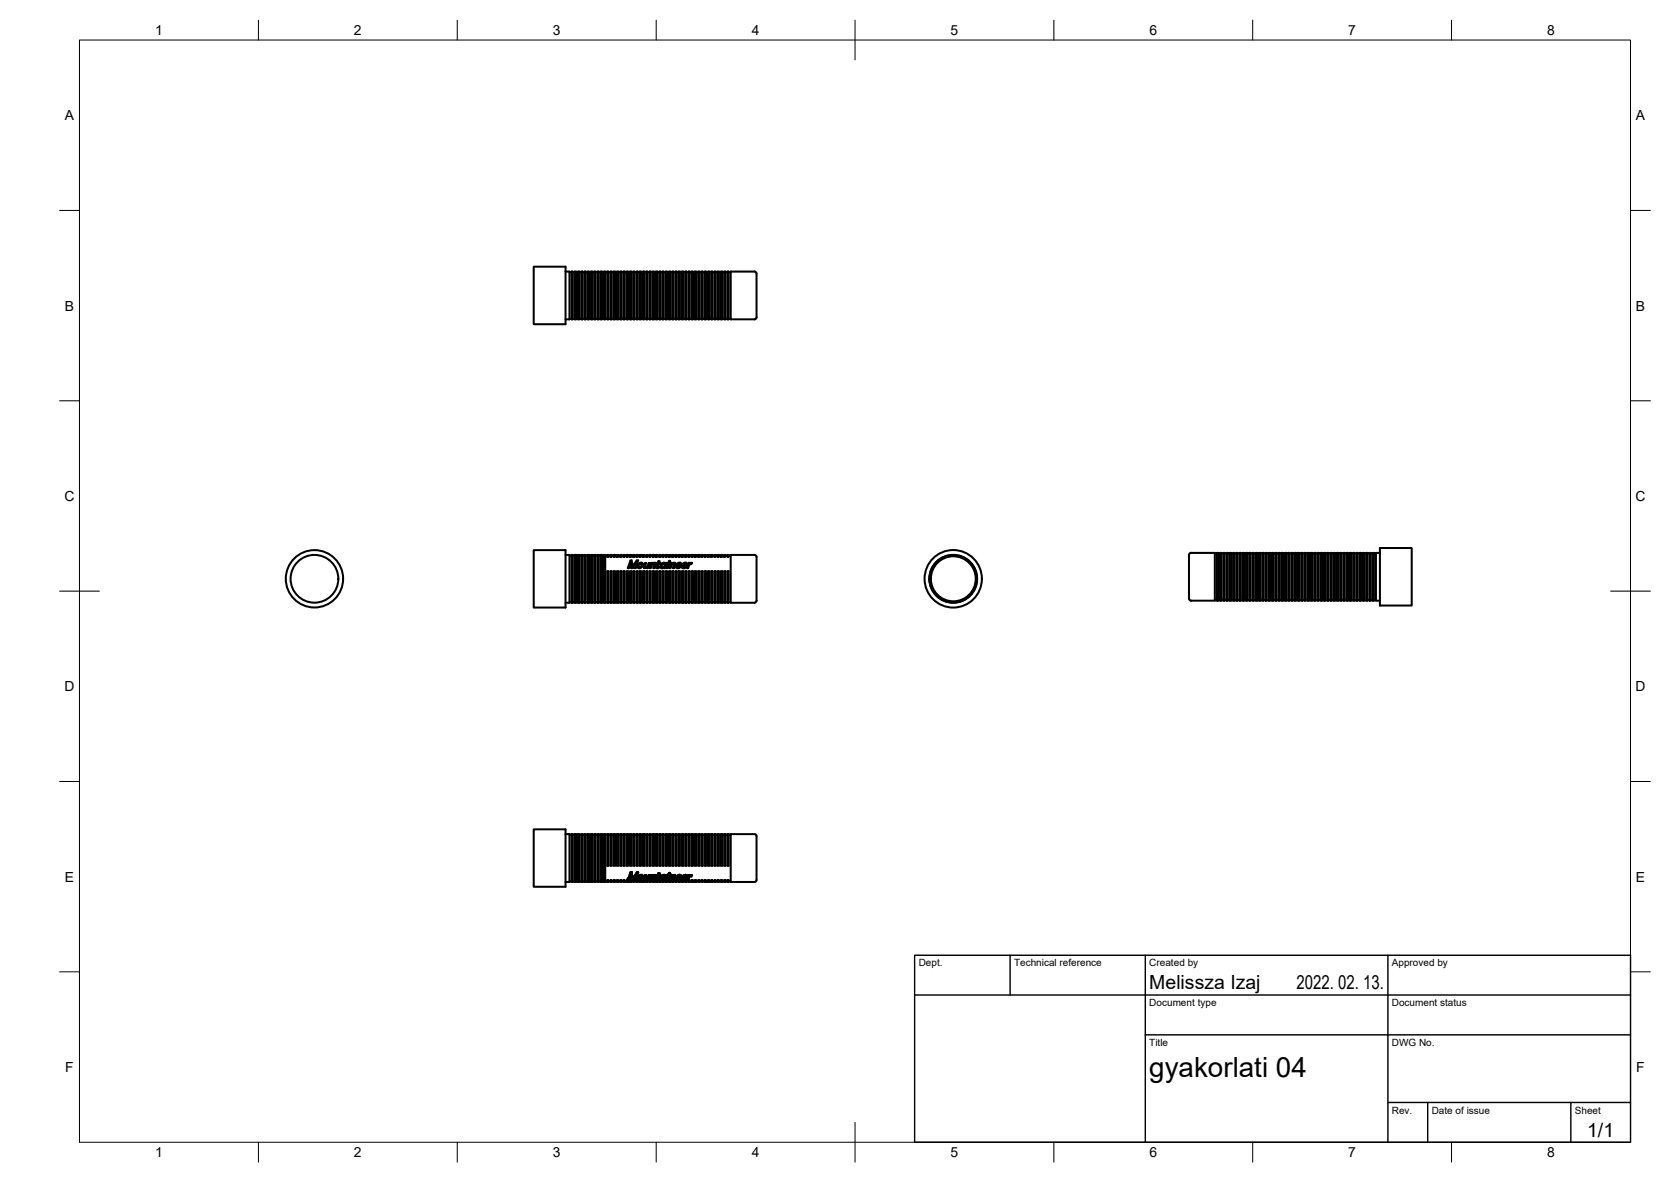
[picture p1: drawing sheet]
<svg xmlns="http://www.w3.org/2000/svg" width="420mm" height="297mm" viewBox="0 0 420 297" stroke-linecap="round" stroke-linejoin="round" font-family="sans-serif">
<defs><g id="words">
<text font-size="7" x="289" y="270.6">gyakorlati 04</text>
<g font-size="4.9">
<text x="289" y="248.5">Melissza Izaj</text>
<text x="326" y="248.5">2022. 02. 13.</text>
<text x="399.1" y="285.7">1/1</text>
</g>
<g font-size="3.5">
<text x="39" y="8.8">1</text>
<text x="89" y="8.8">2</text>
<text x="139" y="8.8">3</text>
<text x="189" y="8.8">4</text>
<text x="239" y="8.8">5</text>
<text x="289" y="8.8">6</text>
<text x="339" y="8.8">7</text>
<text x="389" y="8.8">8</text>
<text x="16.3" y="30.2">A</text>
<text x="411.3" y="30.2">A</text>
<text x="16.3" y="78">B</text>
<text x="411.3" y="78">B</text>
<text x="16.2" y="125.9">C</text>
<text x="411.2" y="125.9">C</text>
<text x="16.2" y="173.7">D</text>
<text x="411.2" y="173.7">D</text>
<text x="16.3" y="221.6">E</text>
<text x="411.3" y="221.6">E</text>
<text x="16.4" y="269.4">F</text>
<text x="411.4" y="269.4">F</text>
<text x="39" y="290.8">1</text>
<text x="89" y="290.8">2</text>
<text x="139" y="290.8">3</text>
<text x="189" y="290.8">4</text>
<text x="239" y="290.8">5</text>
<text x="289" y="290.8">6</text>
<text x="339" y="290.8">7</text>
<text x="389" y="290.8">8</text>
</g>
<g font-size="2.5">
<text x="231" y="242.9">Dept.</text>
<text x="255" y="242.9">Technical reference</text>
<text x="289" y="242.9">Created by</text>
<text x="350" y="242.9">Approved by</text>
<text x="289" y="252.8">Document type</text>
<text x="350" y="252.8">Document status</text>
<text x="289" y="262.9">Title</text>
<text x="350" y="262.9">DWG No.</text>
<text x="350" y="279.9">Rev.</text>
<text x="360" y="279.9">Date of issue</text>
<text x="396" y="279.9">Sheet</text>
</g>
</g></defs>
<!-- layer: Visible -->
<g fill="none" stroke="#000" stroke-width=".51">
<path d="M134.2 67h8v14.5h-8zM142.2 68.2h1v12h-1M143.2 68.4h.5M143.7 68.2h.3v12h-.3zM144 68.4h.5M144.5 68.2h.3v12h-.3zM144.8 68.4h.5M145.3 68.2h.3v12h-.3zM145.6 68.4h.6M146.2 68.2h.3v12h-.3zM146.5 68.4h.5M147 68.2h.3v12h-.3z"/>
<path d="M147.3 68.4h.5M147.8 68.2h.3v12h-.3zM148.1 68.4h.5M148.6 68.2h.3v12h-.3zM148.9 68.4h.5M149.4 68.2h.3v12h-.3zM149.7 68.4h.5M150.2 68.2h.4v12h-.4zM150.6 68.4h.4M151 68.2h.4v12h-.4zM151.4 68.4h.5M151.9 68.2h.3v12h-.3z"/>
<path d="M152.2 68.4h.5M152.7 68.2h.3v12h-.3zM153 68.4h.5M153.5 68.2h.3v12h-.3zM153.8 68.4h.5M154.3 68.2h.3v12h-.3zM154.6 68.4h.5M155.1 68.2h.3v12h-.3zM155.4 68.4h.6M156 68.2h.3v12h-.3zM156.3 68.4h.5M156.8 68.2h.3v12h-.3z"/>
<path d="M157.1 68.4h.5M157.6 68.2h.3v12h-.3zM157.9 68.4h.5M158.4 68.2h.3v12h-.3zM158.7 68.4h.5M159.2 68.2h.3v12h-.3zM159.5 68.4h.5M160 68.2h.4v12h-.4zM160.4 68.4h.4M160.8 68.2h.4v12h-.4zM161.2 68.4h.5M161.7 68.2h.3v12h-.3z"/>
<path d="M162 68.4h.5M162.5 68.2h.3v12h-.3zM162.8 68.4h.5M163.3 68.2h.3v12h-.3zM163.6 68.4h.5M164.1 68.2h.3v12h-.3zM164.4 68.4h.5M164.9 68.2h.3v12h-.3zM165.2 68.4h.6M165.8 68.2h.3v12h-.3zM166.1 68.4h.5M166.6 68.2h.3v12h-.3z"/>
<path d="M166.9 68.4h.5M167.4 68.2h.3v12h-.3zM167.7 68.4h.5M168.2 68.2h.3v12h-.3zM168.5 68.4h.5M169 68.2h.3v12h-.3zM169.3 68.4h.5M169.8 68.2h.4v12h-.4zM170.2 68.4h.4M170.6 68.2h.4v12h-.4zM171 68.4h.5M171.5 68.2h.3v12h-.3z"/>
<path d="M171.8 68.4h.5M172.3 68.2h.3v12h-.3zM172.6 68.4h.5M173.1 68.2h.3v12h-.3zM173.4 68.4h.5M173.9 68.2h.3v12h-.3zM174.2 68.4h.5M174.7 68.2h.3v12h-.3zM175 68.4h.6M175.6 68.2h.3v12h-.3zM175.9 68.4h.5M176.4 68.2h.3v12h-.3z"/>
<path d="M176.7 68.4h.5M177.2 68.2h.3v12h-.3zM177.5 68.4h.5M178 68.2h.3v12h-.3zM178.3 68.4h.5M178.8 68.2h.3v12h-.3zM179.1 68.4h.5M179.6 68.2h.4v12h-.4zM180 68.4h.4M180.4 68.2h.4v12h-.4zM180.8 68.4h.5M181.3 68.2h.3v12h-.3z"/>
<path d="M181.6 68.4h.5M182.1 68.2h.3v12h-.3zM182.4 68.4h.5M182.9 68.2h.3v12h-.3zM183.2 68.4h.5M189.7 68.2a1.17 1.17 0 0 1 .5 1.5v9.1a1.13 1.13 0 0 1-.5 1.4h-6v-12h6M143.2 80.1h.5M144 80.1h.5M144.8 80.1h.5M145.6 80.1h.6M146.5 80.1h.5M147.3 80.1h.5"/>
<path d="M148.1 80.1h.5M148.9 80.1h.5M149.7 80.1h.5M150.6 80.1h.4M151.4 80.1h.5M152.2 80.1h.5M153 80.1h.5M153.8 80.1h.5M154.6 80.1h.5M155.4 80.1h.6M156.3 80.1h.5M157.1 80.1h.5"/>
<path d="M157.9 80.1h.5M158.7 80.1h.5M159.5 80.1h.5M160.4 80.1h.4M161.2 80.1h.5M162 80.1h.5M162.8 80.1h.5M163.6 80.1h.5M164.4 80.1h.5M165.2 80.1h.6M166.1 80.1h.5M166.9 80.1h.5"/>
<path d="M167.7 80.1h.5M168.5 80.1h.5M169.3 80.1h.5M170.2 80.1h.4M171 80.1h.5M171.8 80.1h.5M172.6 80.1h.5M173.4 80.1h.5M174.2 80.1h.5M175 80.1h.6M175.9 80.1h.5M176.7 80.1h.5"/>
<path d="M177.5 80.1h.5M178.3 80.1h.5M179.1 80.1h.5M180 80.1h.4M180.8 80.1h.5M181.6 80.1h.5M182.4 80.1h.5M183.2 80.1h.5M134.2 138.2h8v14.5h-8zM142.2 139.5h1v12h-1M143.2 139.6h.5M143.7 139.5h.3v12h-.3z"/>
<path d="M144 139.6h.5M144.5 139.5h.3v12h-.3zM144.8 139.6h.5M145.3 139.5h.3v12h-.3zM145.6 139.6h.6M146.2 139.5h.3v12h-.3zM146.5 139.6h.5M147 139.5h.3v12h-.3zM147.3 139.6h.5M147.8 139.5h.3v12h-.3zM148.1 139.6h.5M148.6 139.5h.3v12h-.3z"/>
<path d="M148.9 139.6h.5M149.4 139.5h.3v12h-.3zM149.7 139.6h.5M150.2 139.5h.4v12h-.4zM150.6 139.6h.4M151 139.5h.4v12h-.4zM151.4 139.6h.5M151.9 139.5h.3v12h-.3zM152.2 139.6h.5M152.7 139.8h.3v.1h-.3zM152.7 139.8v-.3h.3v.3M153 139.6h.5"/>
<path d="M153.5 139.8h.3v.1h-.3zM153.5 139.8v-.3h.3v.3M153.8 139.6h.5M154.3 139.8h.3v.1h-.3zM154.3 139.8v-.3h.3v.3M154.6 139.6h.5M155.1 139.8h.3v.1h-.3zM155.1 139.8v-.3h.3v.3M155.4 139.6h.6M156 139.8h.3v.1h-.3zM156 139.8v-.3h.3v.3M156.3 139.6h.5"/>
<path d="M156.8 139.8h.3v.1h-.3zM156.8 139.8v-.3h.3v.3M157.1 139.6h.5M157.6 139.8h.3v.1h-.3zM157.6 139.8v-.3h.3v.3M157.9 139.6h.5M158.4 139.8h.3v.1h-.3zM158.4 139.8v-.3h.3v.3M158.7 139.6h.5M159.2 139.8h.3v.1h-.3zM159.2 139.8v-.3h.3v.3M159.5 139.6h.5"/>
<path d="M160 139.8h.4v.1h-.4zM160 139.8v-.3h.4v.3M160.4 139.6h.4M160.8 139.8h.4v.1h-.4zM160.8 139.8v-.3h.4v.3M161.2 139.6h.5M161.7 139.8h.3v.1h-.3zM161.7 139.8v-.3h.3v.3M162 139.6h.5M162.5 139.8h.3v.1h-.3zM162.5 139.8v-.3h.3v.3M162.8 139.6h.5"/>
<path d="M163.3 139.8h.3v.1h-.3zM163.3 139.8v-.3h.3v.3M163.6 139.6h.5M164.1 139.8h.3v.1h-.3zM164.1 139.8v-.3h.3v.3M164.4 139.6h.5M164.9 139.8h.3v.1h-.3zM164.9 139.8v-.3h.3v.3M165.2 139.6h.6M165.8 139.8h.3v.1h-.3zM165.8 139.8v-.3h.3v.3M166.1 139.6h.5"/>
<path d="M166.6 139.8h.3v.1h-.3zM166.6 139.8v-.3h.3v.3M166.9 139.6h.5M167.4 139.8h.3v.1h-.3zM167.4 139.8v-.3h.3v.3M167.7 139.6h.5M168.2 139.8h.3v.1h-.3zM168.2 139.8v-.3h.3v.3M168.5 139.6h.5M169 139.8h.3v.1h-.3zM169 139.8v-.3h.3v.3M169.3 139.6h.5"/>
<path d="M169.8 139.8h.4v.1h-.4zM169.8 139.8v-.3h.4v.3M170.2 139.6h.4M170.6 139.8h.4v.1h-.4zM170.6 139.8v-.3h.4v.3M171 139.6h.5M171.5 139.8h.3v.1h-.3zM171.5 139.8v-.3h.3v.3M171.8 139.6h.5M172.3 139.8h.3v.1h-.3zM172.3 139.8v-.3h.3v.3M172.6 139.6h.5"/>
<path d="M173.1 139.8h.3v.1h-.3zM173.1 139.8v-.3h.3v.3M173.4 139.6h.5M173.9 139.8h.3v.1h-.3zM173.9 139.8v-.3h.3v.3M174.2 139.6h.5M174.7 139.8h.3v.1h-.3zM174.7 139.8v-.3h.3v.3M175 139.6h.6M175.6 139.8h.3v.1h-.3zM175.6 139.8v-.3h.3v.3M175.9 139.6h.5"/>
<path d="M176.4 139.8h.3v.1h-.3zM176.4 139.8v-.3h.3v.3M176.7 139.6h.5M177.2 139.8h.3v.1h-.3zM177.2 139.8v-.3h.3v.3M177.5 139.6h.5M178 139.8h.3v.1h-.3zM178 139.8v-.3h.3v.3M178.3 139.6h.5M178.8 139.8h.3v.1h-.3zM178.8 139.8v-.3h.3v.3M179.1 139.6h.5"/>
<path d="M179.6 139.8h.4v.1h-.4zM179.6 139.8v-.3h.4v.3M180 139.6h.4M180.4 139.8h.4v.1h-.4zM180.4 139.8v-.3h.4v.3M180.8 139.6h.5M181.3 139.8h.3v.1h-.3zM181.3 139.8v-.3h.3v.3M181.6 139.6h.5M182.1 139.8h.3v.1h-.3zM182.1 139.8v-.3h.3v.3M182.4 139.6h.5"/>
<path d="M182.9 139.8h.3v.1h-.3zM182.9 139.8v-.3h.3v.3M183.2 139.6h.5M190.2 140v11M190.2 140l-.2-.5h-.3h-6v12h6M305.5 139.1h.5M306 138.9h.3v12h-.3zM306.3 139.1h.5M306.8 138.9h.3v12h-.3zM307.1 139.1h.5M307.6 138.9h.3v12h-.3zM307.9 139.1h.5"/>
<path d="M308.4 138.9h.3v12h-.3zM308.7 139.1h.5M309.2 138.9h.3v12h-.3zM309.5 139.1h.5M310 138.9h.4v12h-.4zM310.4 139.1h.5M310.9 138.9h.3v12h-.3zM311.2 139.1h.5M311.7 138.9h.3v12h-.3zM312 139.1h.5M312.5 138.9h.3v12h-.3zM312.8 139.1h.5"/>
<path d="M313.3 138.9h.3v12h-.3zM313.6 139.1h.5M314.1 138.9h.3v12h-.3zM314.4 139.1h.5M314.9 138.9h.4v12h-.4zM315.3 139.1h.5M315.8 138.9h.3v12h-.3zM316.1 139.1h.5M316.6 138.9h.3v12h-.3zM316.9 139.1h.5M317.4 138.9h.3v12h-.3zM317.7 139.1h.5"/>
<path d="M318.2 138.9h.3v12h-.3zM318.5 139.1h.5M319 138.9h.3v12h-.3zM319.3 139.1h.5M319.8 138.9h.3v12h-.3zM320.1 139.1h.6M320.7 138.9h.3v12h-.3zM321 139.1h.5M321.5 138.9h.3v12h-.3zM321.8 139.1h.5M322.3 138.9h.3v12h-.3zM322.6 139.1h.5"/>
<path d="M323.1 138.9h.3v12h-.3zM323.4 139.1h.5M323.9 138.9h.3v12h-.3zM324.2 139.1h.5M324.7 138.9h.4v12h-.4zM325.1 139.1h.4M325.5 138.9h.4v12h-.4zM325.9 139.1h.5M326.4 138.9h.3v12h-.3zM326.7 139.1h.5M327.2 138.9h.3v12h-.3zM327.5 139.1h.5"/>
<path d="M328 138.9h.3v12h-.3zM328.3 139.1h.5M328.8 138.9h.3v12h-.3zM329.1 139.1h.5M329.6 138.9h.3v12h-.3zM329.9 139.1h.6M330.5 138.9h.3v12h-.3zM330.8 139.1h.5M331.3 138.9h.3v12h-.3zM331.6 139.1h.5M332.1 138.9h.3v12h-.3zM332.4 139.1h.5"/>
<path d="M332.9 138.9h.3v12h-.3zM333.2 139.1h.5M333.7 138.9h.3v12h-.3zM334 139.1h.5M334.5 138.9h.4v12h-.4zM334.9 139.1h.4M335.3 138.9h.4v12h-.4zM335.7 139.1h.5M336.2 138.9h.3v12h-.3zM336.5 139.1h.5M337 138.9h.3v12h-.3zM337.3 139.1h.5"/>
<path d="M337.8 138.9h.3v12h-.3zM338.1 139.1h.5M338.6 138.9h.3v12h-.3zM338.9 139.1h.5M339.4 138.9h.3v12h-.3zM339.7 139.1h.6M340.3 138.9h.3v12h-.3zM340.6 139.1h.5M341.1 138.9h.3v12h-.3zM341.4 139.1h.5M341.9 138.9h.3v12h-.3zM342.2 139.1h.5"/>
<path d="M342.7 138.9h.3v12h-.3zM343 139.1h.5M343.5 138.9h.3v12h-.3zM343.8 139.1h.5M344.3 138.9h.4v12h-.4zM344.7 139.1h.4M345.1 138.9h.4v12h-.4zM345.5 139.1h.5M347 138.9h-1v12h1M347 137.7h8v14.5h-8zM143.2 151.3h.5M144 151.3h.5"/>
<path d="M144.8 151.3h.5M145.6 151.3h.6M146.5 151.3h.5M147.3 151.3h.5M148.1 151.3h.5M148.9 151.3h.5M149.7 151.3h.5M150.6 151.3h.4M151.4 151.3h.5M152.2 151.3h.5M152.7 143.6h.3v7.9h-.3zM153 151.3h.5"/>
<path d="M153.5 143.6h.3v7.9h-.3zM153.8 151.3h.5M154.3 143.6h.3v7.9h-.3zM154.6 151.3h.5M155.1 143.6h.3v7.9h-.3zM155.4 151.3h.6M156 143.6h.3v7.9h-.3zM156.3 151.3h.5M156.8 143.6h.3v7.9h-.3zM157.1 151.3h.5M157.6 143.6h.3v7.9h-.3zM157.9 151.3h.5"/>
<path d="M158.4 143.6h.3v7.9h-.3zM158.5 140.8h.4l.1 1.5 .7-1a.49 .49 0 0 1 .8-.4l-.7 1.9-.4-.1 .4-1.1-.8 1.2h-.3l-.1-1.2-.4 1.2h-.4zM158.7 151.3h.5M159.2 143.6h.3v7.9h-.3zM159.5 151.3h.5M160 143.6h.4v7.9h-.4zM160.4 151.3h.4M160.5 141.7l.5-.3 .5 .1a.79 .79 0 0 1-.1 1 .79 .79 0 0 1-1.1 0zM160.7 141.9l.3-.2a.43 .43 0 0 1 .3 .6 .43 .43 0 0 1-.6 .2zM160.8 143.6h.4v7.9h-.4zM161.2 151.3h.5M161.7 143.6h.3v7.9h-.3z"/>
<path d="M162 151.3h.5M162.2 141.5h.3l-.3 .8 .1 .2 .5-.1 .3-.9h.3l-.4 1.3h-.3v-.2l-.2 .1a.4 .4 0 0 1-.5 0 .4 .4 0 0 1-.1-.5zM162.5 143.6h.3v7.9h-.3zM162.8 151.3h.5M163.3 143.6h.3v7.9h-.3zM163.6 151.3h.5M163.7 141.5l.4-.1-.1 .2 .6-.2a.31 .31 0 0 1 .3 .2 .31 .31 0 0 1-.1 .3l-.3 .9h-.3l.3-.9-.1-.2-.4 .1-.3 1h-.4zM164.1 143.6h.3v7.9h-.3zM164.4 151.3h.5M164.9 143.6h.3v7.9h-.3zM165.2 151.3h.6M165.5 141h.4l-.2 .5h.4l-.1 .2-.4 .1-.2 .5v.2h.4l-.1 .2-.6 .1-.1-.3 .3-.7-.2-.2z"/>
<path d="M165.8 143.6h.3v7.9h-.3zM166.1 151.3h.5M166.3 141.7l.7-.3 .4 .2 .1-.2 .2 .1-.4 1.3-.4-.2a.57 .57 0 0 1-.9-.1 .57 .57 0 0 1 .3-.8zM166.6 143.6h.3v7.9h-.3zM166.9 151.3h.5M167.4 143.6h.3v7.9h-.3zM167.7 151.3h.5M168 141.5h.4l-.3 .6a.56 .56 0 0 1-.5 .6zM168.2 143.6h.3v7.9h-.3zM168.5 151.3h.5M168.6 141.5l.4-.1v.2l.5-.2a.34 .34 0 0 1 .4 .2 .34 .34 0 0 1-.1 .4l-.3 .8h-.3l.3-.9-.1-.2-.5 .2-.3 .9h-.3zM169 143.6h.3v7.9h-.3z"/>
<path d="M169.3 151.3h.5M169.8 143.6h.4v7.9h-.4zM170.2 141.8l.6-.4 .5 .2a.53 .53 0 0 1-.2 .6 .53 .53 0 0 1-.6 0h-.2a.28 .28 0 0 0 .2 .4 .28 .28 0 0 0 .4-.1l.1-.1a.59 .59 0 0 1-.9 .4 .59 .59 0 0 1 .1-1zM170.2 151.3h.4M170.4 141.8l.4-.2 .2 .2-.1 .2h-.6zM170.6 143.6h.4v7.9h-.4zM171 151.3h.5M171.5 143.6h.3v7.9h-.3zM171.6 141.8l.7-.4 .4 .2a.53 .53 0 0 1-.2 .6 .53 .53 0 0 1-.6 0h-.1a.28 .28 0 0 0 .1 .4 .28 .28 0 0 0 .4-.1l.2-.1a.59 .59 0 0 1-.9 .4 .59 .59 0 0 1 0-1zM171.8 151.3h.5M171.8 141.8l.4-.2 .2 .2-.5 .2h-.1zM172.3 143.6h.3v7.9h-.3z"/>
<path d="M172.6 151.3h.5M173.1 143.6h.3v7.9h-.3zM173.1 141.5h.5a.2 .2 0 0 1 .3 0 .2 .2 0 0 1-.1 .3 .2 .2 0 0 1-.3 0l-.4 1h-.4zM173.4 151.3h.5M173.9 143.6h.3v7.9h-.3zM174.2 151.3h.5M174.7 143.6h.3v7.9h-.3zM175 151.3h.6M175.6 143.6h.3v7.9h-.3zM175.9 151.3h.5M176.4 143.6h.3v7.9h-.3zM176.7 151.3h.5"/>
<path d="M177.2 143.6h.3v7.9h-.3zM177.5 151.3h.5M178 143.6h.3v7.9h-.3zM178.3 151.3h.5M178.8 143.6h.3v7.9h-.3zM179.1 151.3h.5M179.6 143.6h.4v7.9h-.4zM180 151.3h.4M180.4 143.6h.4v7.9h-.4zM180.8 151.3h.5M181.3 143.6h.3v7.9h-.3zM181.6 151.3h.5"/>
<path d="M182.1 143.6h.3v7.9h-.3zM182.4 151.3h.5M182.9 143.6h.3v7.9h-.3zM183.2 151.3h.5M190.2 151l-.2 .4-.3 .1M299 150.4v.3l.5 .2h6v-12h-6a1.14 1.14 0 0 0-.5 1.5v10.1M305.5 150.8h.5M306.3 150.8h.5M307.1 150.8h.5M307.9 150.8h.5M308.7 150.8h.5M309.5 150.8h.5"/>
<path d="M310.4 150.8h.5M311.2 150.8h.5M312 150.8h.5M312.8 150.8h.5M313.6 150.8h.5M314.4 150.8h.5M315.3 150.8h.5M316.1 150.8h.5M316.9 150.8h.5M317.7 150.8h.5M318.5 150.8h.5M319.3 150.8h.5"/>
<path d="M320.1 150.8h.6M321 150.8h.5M321.8 150.8h.5M322.6 150.8h.5M323.4 150.8h.5M324.2 150.8h.5M325.1 150.8h.4M325.9 150.8h.5M326.7 150.8h.5M327.5 150.8h.5M328.3 150.8h.5M329.1 150.8h.5"/>
<path d="M329.9 150.8h.6M330.8 150.8h.5M331.6 150.8h.5M332.4 150.8h.5M333.2 150.8h.5M334 150.8h.5M334.9 150.8h.4M335.7 150.8h.5M336.5 150.8h.5M337.3 150.8h.5M338.1 150.8h.5M338.9 150.8h.5"/>
<path d="M339.7 150.8h.6M340.6 150.8h.5M341.4 150.8h.5M342.2 150.8h.5M343 150.8h.5M343.8 150.8h.5M344.7 150.8h.4M345.5 150.8h.5M134.2 208.4h8v14.4h-8zM142.2 209.6h1v12h-1M143.2 209.8h.5M143.7 209.6h.3v12h-.3z"/>
<path d="M144 209.8h.5M144.5 209.6h.3v12h-.3zM144.8 209.8h.5M145.3 209.6h.3v12h-.3zM145.6 209.8h.6M146.2 209.6h.3v12h-.3zM146.5 209.8h.5M147 209.6h.3v12h-.3zM147.3 209.8h.5M147.8 209.6h.3v12h-.3zM148.1 209.8h.5M148.6 209.6h.3v12h-.3z"/>
<path d="M148.9 209.8h.5M149.4 209.6h.3v12h-.3zM149.7 209.8h.5M150.2 209.6h.4v12h-.4zM150.6 209.8h.4M151 209.6h.4v12h-.4zM151.4 209.8h.5M151.9 209.6h.3v12h-.3zM152.2 209.8h.5M152.7 209.6h.3v8h-.3zM153 209.8h.5M153.5 209.6h.3v8h-.3z"/>
<path d="M153.8 209.8h.5M154.3 209.6h.3v8h-.3zM154.6 209.8h.5M155.1 209.6h.3v8h-.3zM155.4 209.8h.6M156 209.6h.3v8h-.3zM156.3 209.8h.5M156.8 209.6h.3v8h-.3zM157.1 209.8h.5M157.6 209.6h.3v8h-.3zM157.9 209.8h.5M158.4 209.6h.3v8h-.3z"/>
<path d="M158.5 219.3l-.7 1.6M158.5 219.2l-.3 1.1M158.5 219.3l.3-.1 .2 1.3M158.7 209.8h.5M158.8 219.2l-.3 .1M158.9 219.3l.1 1.4 .1-.2M159.2 209.6h.3v8h-.3zM159.5 209.8h.5M160 209.6h.4v8h-.4zM160.1 219.3l-1.1 1.4M160.1 219.2l-1 1.4M160.1 219.3h.4"/>
<path d="M160.4 209.8h.4M160.4 219.3l-.2 .7a.83 .83 0 0 1-.7 .9M160.4 219.2h-.3v.2M160.8 209.6h.4v8h-.4zM161.2 209.8h.5M161.2 219.8l-.5 .2-.4 .5M161.2 219.9l.4 .1 .1 .4M161.7 209.6h.3v8h-.3zM162 209.8h.5M162.2 219.9l-.4 .9 .9 .1M162.2 219.9l-.4 .9M162.5 219.9l-.3 .2"/>
<path d="M162.5 209.6h.3v8h-.3zM162.8 209.8h.5M163.1 220l-.3 .6-.4 .2M163.2 219.9l-.4 .7M163.3 209.6h.3v8h-.3zM163.4 219.9l-.3 .2M163.6 209.8h.5M164.1 219.9l-.4 .2v-.2M164.1 219.9l-.4 .1M164.1 209.6h.3v8h-.3zM164.3 219.9l-.2 .2M164.4 209.8h.5"/>
<path d="M164.6 219.9l.3 .1v.3l-.4 .6h-.2M164.6 219.9l-.6 .3 .1-.3M164.9 220l-.3-.1-.3 .1M164.9 209.6h.3v8h-.3zM165.2 220l-.1 .2 .2 .1M165.2 219.9v.2M165.2 209.8h.6M165.3 219.9l-.1 .2M165.4 219.9l-.2 .1M165.5 219.5l-.2 .5M165.6 219.4l-.2 .6M165.6 219.5l.3 .1"/>
<path d="M165.8 209.6h.3v8h-.3zM165.8 219.4h-.2l-.1 .2M165.8 219.5l-.1 .5 .4-.1M166.1 209.8h.5M166.1 219.9l-.4 .1M166.1 219.9l-.1 .3-.4 .1-.2 .5 .4-.1M166.6 209.6h.3v8h-.3zM166.9 209.8h.5M167 219.8l-.6 .2-.3 .5M167 219.9l.3 .2M167.3 220l-.3-.2-.6 .3M167.4 209.6h.3v8h-.3z"/>
<path d="M167.5 219.9l-.1 .3 .2-.3M167.5 220h.1M167.7 209.8h.5M168 219.9l-.4 1M168 219.9l-.2 .6M168.1 219.6v.1M168.2 219.9l-.2 .1 .4-.1M168.2 209.6h.3v8h-.3zM168.2 219.4l-.1 .1M168.4 219.3l-.3 .3M168.4 219.4l.1 .1M168.5 219.5l-.2 .3-.2-.2"/>
<path d="M168.5 219.4l-.3 .1M168.5 209.8h.5M168.5 219.5v.1M168.6 220l-.3 .9M168.6 219.9l-.1 .6M169 219.9l-.4 .2 .1-.2M169 209.6h.3v8h-.3zM169 220h-.3M169.2 219.9l-.2 .2M169.3 209.8h.5M169.5 219.9l.3 .1v.3a.5 .5 0 0 1-.6 .6l.2-.4M169.5 219.9l-.5 .3v-.2"/>
<path d="M169.8 209.6h.4v8h-.4zM169.8 220l-.3-.1-.3 .1M170.2 209.8h.4M170.6 209.6h.4v8h-.4zM170.9 219.8l-.6 .2-.3 .5M170.9 219.9l.4 .1v.3M171 209.8h.5M171.5 209.6h.3v8h-.3zM171.8 209.8h.5M172.3 209.6h.3v8h-.3zM172.3 219.8l-.5 .2-.4 .5M172.3 219.9l.4 .1 .1 .3"/>
<path d="M172.6 209.8h.5M173.1 220l-.4 .9zM173.1 209.6h.3v8h-.3zM173.1 219.9v.2M173.4 219.9l-.3 .1 .2-.1M173.4 220v.1M173.4 209.8h.5M173.4 219.9l-.1 .1M173.4 219.9h.2M173.7 219.9l-.3 .2M173.7 220l.3-.1-.1 .1M173.9 219.9l-.3 .2"/>
<path d="M173.9 209.6h.3v8h-.3zM174.2 209.8h.5M174.7 209.6h.3v8h-.3zM175 209.8h.6M175.6 209.6h.3v8h-.3zM175.9 209.8h.5M176.4 209.6h.3v8h-.3zM176.7 209.8h.5M177.2 209.6h.3v8h-.3zM177.5 209.8h.5M178 209.6h.3v8h-.3zM178.3 209.8h.5"/>
<path d="M178.8 209.6h.3v8h-.3zM179.1 209.8h.5M179.6 209.6h.4v8h-.4zM180 209.8h.4M180.4 209.6h.4v8h-.4zM180.8 209.8h.5M181.3 209.6h.3v8h-.3zM181.6 209.8h.5M182.1 209.6h.3v8h-.3zM182.4 209.8h.5M182.9 209.6h.3v8h-.3zM183.2 209.8h.5"/>
<path d="M183.7 209.6h6a1.17 1.17 0 0 1 .5 1.5v9.1a1.15 1.15 0 0 1-.5 1.4h-6zM143.2 221.5h.5M144 221.5h.5M144.8 221.5h.5M145.6 221.5h.6M146.5 221.5h.5M147.3 221.5h.5M148.1 221.5h.5M148.9 221.5h.5M149.7 221.5h.5M150.6 221.5h.4M151.4 221.5h.5"/>
<path d="M152.2 221.5h.5M152.7 221.2h.3v.1h-.3zM152.7 221.3v.3h.3v-.3M153 221.5h.5M153.5 221.2h.3v.1h-.3zM153.5 221.3v.3h.3v-.3M153.8 221.5h.5M154.3 221.2h.3v.1h-.3zM154.3 221.3v.3h.3v-.3M154.6 221.5h.5M155.1 221.2h.3v.1h-.3zM155.1 221.3v.3h.3v-.3"/>
<path d="M155.4 221.5h.6M156 221.2h.3v.1h-.3zM156 221.3v.3h.3v-.3M156.3 221.5h.5M156.8 221.2h.3v.1h-.3zM156.8 221.3v.3h.3v-.3M157.1 221.5h.5M157.6 221.2h.3v.1h-.3zM157.6 221.3v.3h.3v-.3M157.8 220.8v.1M157.9 221.5h.5M158.2 220.2l-.3 .7"/>
<path d="M158.4 221.2h.3v.1h-.3zM158.4 221.3v.3h.3v-.3M158.7 221.5h.5M159.2 221.2h.3v.1h-.3zM159.2 221.3v.3h.3v-.3M159.4 220.8v.1M159.5 221.5h.5M159.8 220.2l-.3 .7M159.8 220.2l-.4 .7M159.8 220.2l-.4 .4a.47 .47 0 0 1-.7 .3l-.1-.7a.69 .69 0 0 1-.7 .7M160 221.2h.4v.1h-.4zM160 221.3v.3h.4v-.3"/>
<path d="M160.3 220.4v.3M160.4 221.5h.4M160.6 220.6h.1M160.7 220l-.4 .6 .2 .3 1-.2 .1-.6M160.8 221.2h.4v.1h-.4zM160.8 221.3v.3h.4v-.3M161.2 220.6l-.6 .1M161.2 221.5h.5M161.4 220.5l-.1-.3h-.3l-.4 .4 .2 .1M161.4 220.4l-.6 .4M161.4 220.4l-.2 .3M161.6 220l-.4-.2-.5 .3"/>
<path d="M161.7 221.2h.3v.1h-.3zM161.7 221.3v.3h.3v-.3M162 221.5h.5M162.2 220.6l.2 .1M162.2 220l.3-.1-.3 .9 .6-.3M162.5 221.2h.3v.1h-.3zM162.5 221.3v.3h.3v-.3M162.8 221.5h.5M163.2 220h.2M163.3 221.2h.3v.1h-.3zM163.3 221.3v.3h.3v-.3M163.3 220.8v.1"/>
<path d="M163.4 220v.1a.73 .73 0 0 1-.7 .8M163.6 220.4l-.2 .5M163.6 220.5l.1-.5-.4 .9M163.6 221.5h.5M163.7 220.9h-.3M164 220.4l-.3 .5M164.1 221.2h.3v.1h-.3zM164.1 221.3v.3h.3v-.3M164.2 220.8v.1M164.3 220.8h-.1M164.4 221.5h.5M164.5 220.3l-.3 .6z"/>
<path d="M164.5 220.3l-.5 .1M164.9 220.1v.1M164.9 221.2h.3v.1h-.3zM164.9 221.3v.3h.3v-.3M165 220.8v.1M165 220.7v.1M165.2 220l-.1 .2M165.2 221.5h.6M165.3 220.2l-.3 .7h.7l.1-.2M165.3 220.2l-.3 .6M165.4 220.7h.1M165.8 221.2h.3v.1h-.3z"/>
<path d="M165.8 221.3v.3h.3v-.3M165.8 220.7l-.3 .1M166.1 220.4l-.1 .3M166.1 221.5h.5M166.4 220.6h.1M166.4 220l-.3 .4v.4l.9 .1M166.6 221.2h.3v.1h-.3zM166.6 221.3v.3h.3v-.3M166.9 221.5h.5M167 220.6l-.6 .1M167 220.9h.3M167.2 220.5l-.1-.3h-.3l-.4 .4 .2 .1"/>
<path d="M167.2 220.4l-.6 .4M167.2 220.4l-.2 .3M167.3 220.9h.1M167.4 221.2h.3v.1h-.3zM167.4 221.3v.3h.3v-.3M167.6 220.8v.1M167.7 220.1l-.4 .8M167.7 221.5h.5M167.7 220.1h.1M168.2 220h.2M168.2 221.2h.3v.1h-.3zM168.2 221.3v.3h.3v-.3"/>
<path d="M168.3 220.8v.1M168.4 220l-.5 .9h-.3l.2-.4M168.5 220.4l-.2 .5M168.5 221.5h.5M168.6 220.9h-.3M169 221.2h.3v.1h-.3zM169 221.3v.3h.3v-.3M169.3 221.5h.5M169.4 220.4l-.2 .4M169.5 220.3l-.1 .2zM169.5 220.3h-.5l-.4 .6M169.8 221.2h.4v.1h-.4z"/>
<path d="M169.8 221.3v.3h.4v-.3M169.8 220.1v.1M170 220.4l-.1 .3M170.2 221.5h.4M170.3 220.6v.1M170.3 220.8l.7-.2-.5 .2M170.3 220l-.3 .4v.4l.4 .2 .7-.2M170.6 221.2h.4v.1h-.4zM170.6 221.3v.3h.4v-.3M170.9 220.3l-.5 .1M171 220.3l-.7 .2 .4-.3h.2l.1 .2M171 220.3l-.1 .1"/>
<path d="M171 221.5h.5M171 220.6l.1 .1M171 220.7h.1M171.1 220.7h.1M171.1 220.7v.1M171.3 220.1a.38 .38 0 0 1-.1 .5 .38 .38 0 0 1-.5 0h-.5l.3 .1M171.3 220l-.4-.2-.6 .3M171.4 220.4v.3M171.5 221.2h.3v.1h-.3zM171.5 221.3v.3h.3v-.3M171.7 220.6v.1M171.7 220.8l.7-.2-.4 .2"/>
<path d="M171.8 220l-.4 .4v.4l.5 .2 .6-.2M171.8 221.5h.5M172.3 221.2h.3v.1h-.3zM172.3 221.3v.3h.3v-.3M172.3 220.3l-.5 .1M172.4 220.3l-.6 .2 .3-.3h.2l.1 .2M172.4 220.3l-.1 .1M172.4 220.6l.1 .1M172.5 220.7h.1M172.5 220.7h-.1M172.5 220.7v.1M172.6 221.5h.5"/>
<path d="M172.7 220.1a.38 .38 0 0 1-.1 .5 .38 .38 0 0 1-.4 0h-.5l.3 .1M172.7 220l-.4-.2-.5 .3M172.7 220.8v.1M173.1 221.2h.3v.1h-.3zM173.1 221.3v.3h.3v-.3M173.2 220.6l-.2 .3h-.3M173.3 220.5l-.1 .1M173.4 221.5h.5M173.4 220.1h.1M173.9 221.2h.3v.1h-.3zM173.9 221.3v.3h.3v-.3M174 220l-.2 .3h-.3l-.3 .2"/>
<path d="M174.2 221.5h.5M174.7 221.2h.3v.1h-.3zM174.7 221.3v.3h.3v-.3M175 221.5h.6M175.6 221.2h.3v.1h-.3zM175.6 221.3v.3h.3v-.3M175.9 221.5h.5M176.4 221.2h.3v.1h-.3zM176.4 221.3v.3h.3v-.3M176.7 221.5h.5M177.2 221.2h.3v.1h-.3zM177.2 221.3v.3h.3v-.3"/>
<path d="M177.5 221.5h.5M178 221.2h.3v.1h-.3zM178 221.3v.3h.3v-.3M178.3 221.5h.5M178.8 221.2h.3v.1h-.3zM178.8 221.3v.3h.3v-.3M179.1 221.5h.5M179.6 221.2h.4v.1h-.4zM179.6 221.3v.3h.4v-.3M180 221.5h.4M180.4 221.2h.4v.1h-.4zM180.4 221.3v.3h.4v-.3"/>
<path d="M180.8 221.5h.5M181.3 221.2h.3v.1h-.3zM181.3 221.3v.3h.3v-.3M181.6 221.5h.5M182.1 221.2h.3v.1h-.3zM182.1 221.3v.3h.3v-.3M182.4 221.5h.5M182.9 221.2h.3v.1h-.3zM182.9 221.3v.3h.3v-.3M183.2 221.5h.5"/>
<circle cx="79.1" cy="145.5" r="7.2"/>
<circle cx="79.1" cy="145.5" r="6"/>
<circle cx="166.7" cy="142.1" r=".43"/>
<circle cx="168.3" cy="141.1" r=".2"/>
<circle cx="239.7" cy="145.5" r="7.2"/>
<circle cx="239.7" cy="145.5" r="6"/>
<circle cx="239.7" cy="145.5" r="5.8"/>
<circle cx="239.7" cy="145.5" r="5.7"/>
</g>
<circle cx="165.7" cy="219.9" r=".24" fill="#000" stroke="#000" stroke-width=".25"/>
<circle cx="159.4" cy="220.8" r=".25" fill="#000"/>
<!-- layer: Border -->
<g fill="none" stroke="#000" stroke-width=".25">
<path d="M20 10.1h390v276.9h-390zM65 5.1v5M115 5.1v5M165 5.1v5M215 5.1v10M265 5.1v5M315 5.1v5M365 5.1v5M15 52.9h5M410 52.9h5M15 100.7h5M410 100.7h5"/>
<path d="M15 148.6h10M405 148.6h10M15 196.4h5M410 196.4h5M15 244.2h5M410 244.2h5M65 287v5M115 287v5M165 287v5M215 282.1v9.9M265 287v5M315 287v5"/>
<path d="M365 287v5"/>
</g>
<!-- layer: TitleBlock -->
<path d="M230 240.1h180v46.9h-180zM230 250h180M254 240.1v9.9M288 240.1v46.9M349 240.1v46.9M288 260.1h122M349 277.1h61M359 277.1v9.9M395 277.1v9.9" fill="none" stroke="#000" stroke-width=".36"/>
<use href="#words"/>
</svg>
